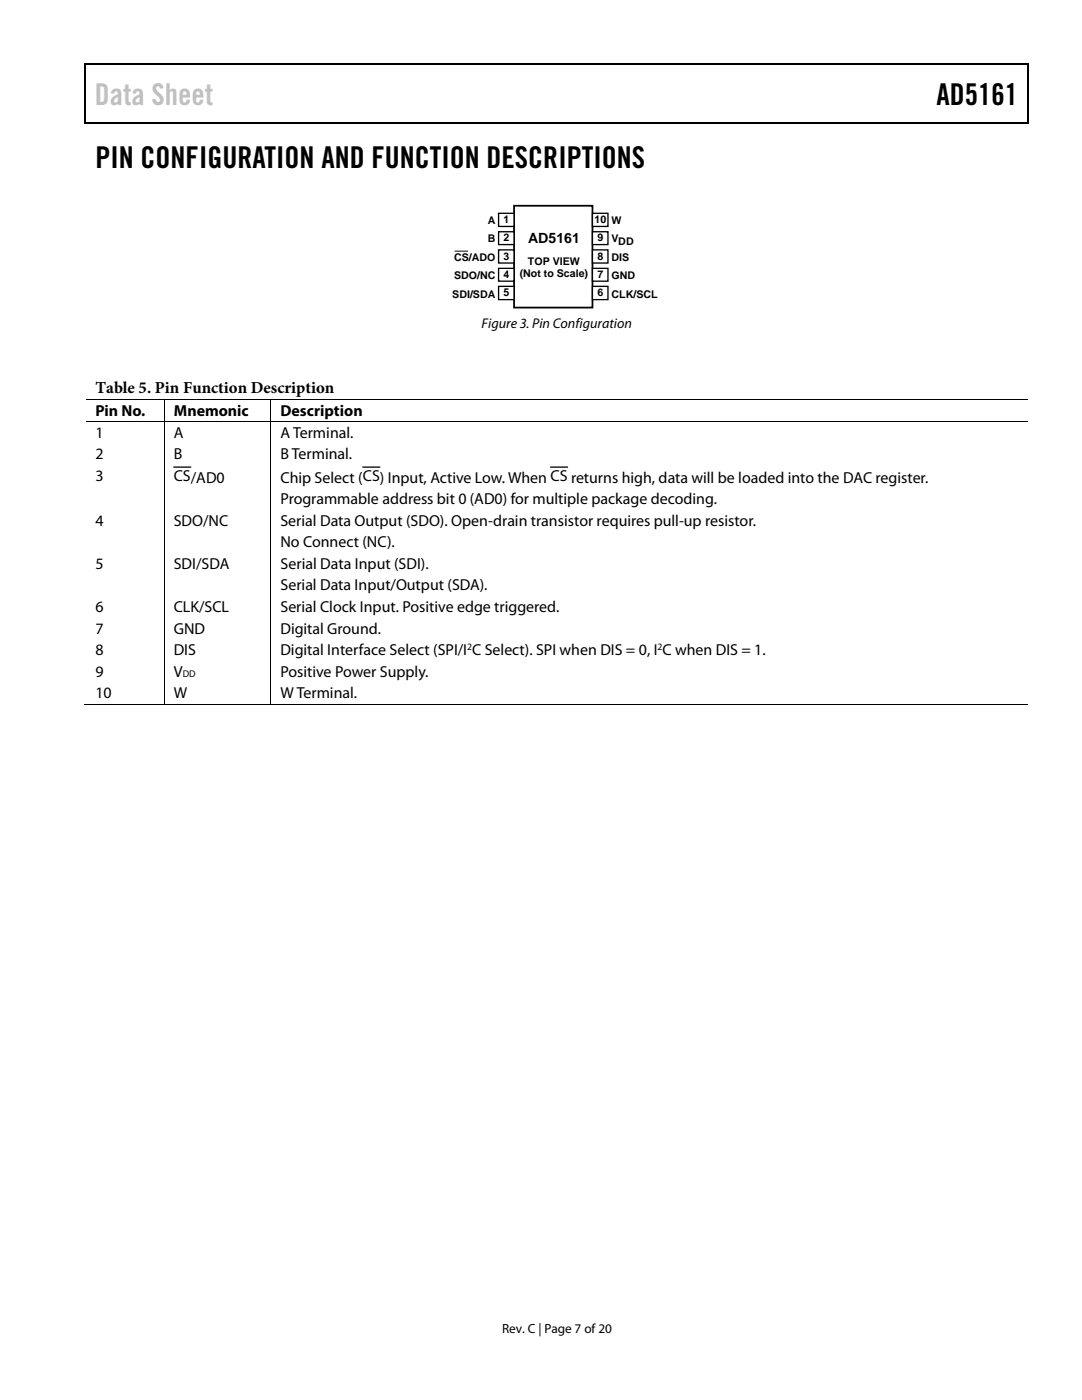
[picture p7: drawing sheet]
<svg xmlns="http://www.w3.org/2000/svg" width="216mm" height="279mm" viewBox="0 0 216 279" stroke-linecap="round" stroke-linejoin="round" font-family="sans-serif">
<defs><g id="words">
<text font-size="6" fill="#c0c0c0" x="18.9" y="21">Data Sheet</text>
<g font-size="6">
<text x="186.9" y="21">AD5161</text>
<text x="19" y="33.6">PIN CONFIGURATION AND FUNCTION DESCRIPTIONS</text>
</g>
<text font-size="3.3" x="19" y="78.4">Table 5. Pin Function Description</text>
<g font-size="3.2">
<text x="19" y="82.9">Pin No.</text>
<text x="34.7" y="82.9">Mnemonic</text>
<text x="56" y="82.9">Description</text>
<text x="19" y="87.4">1</text>
<text x="34.7" y="87.4">A</text>
<text x="56" y="87.4">A Terminal.</text>
<text x="19" y="91.7">2</text>
<text x="19" y="96">3</text>
<text x="34.7" y="91.7">B</text>
<text x="56" y="91.7">B Terminal.</text>
<text x="34.7" y="96">CS/AD0</text>
<text x="56" y="96.4">Chip Select (CS) Input, Active Low. When CS returns high, data will be loaded into the DAC register.</text>
<text x="56" y="100.6">Programmable address bit 0 (AD0) for multiple package decoding.</text>
<text x="19" y="104.9">4</text>
<text x="34.7" y="104.9">SDO/NC</text>
<text x="56" y="104.9">Serial Data Output (SDO). Open-drain transistor requires pull-up resistor.</text>
<text x="19" y="113.5">5</text>
<text x="34.7" y="113.5">SDI/SDA</text>
<text x="56" y="109.2">No Connect (NC).</text>
<text x="56" y="113.5">Serial Data Input (SDI).</text>
<text x="56" y="117.8">Serial Data Input/Output (SDA).</text>
<text x="19" y="122.1">6</text>
<text x="34.7" y="122.1">CLK/SCL</text>
<text x="56" y="122.1">Serial Clock Input. Positive edge triggered.</text>
<text x="19" y="126.4">7</text>
<text x="19" y="130.7">8</text>
<text x="34.7" y="130.7">DIS</text>
<text x="34.7" y="126.4">GND</text>
<text x="55.9" y="130.7">Digital Interface Select (SPI/I C Select). SPI when DIS = 0, I C when DIS = 1.</text>
<text x="56" y="126.4">Digital Ground.</text>
<text x="19" y="135">9</text>
<text x="34.7" y="135">V</text>
<text x="56" y="135">Positive Power Supply.</text>
<text x="19" y="139.3">10</text>
<text x="34.7" y="139.3">W</text>
<text x="56" y="139.3">W Terminal.</text>
</g>
<g font-size="2.8">
<text x="105.4" y="48.5">AD5161</text>
<text x="96.1" y="65.4">Figure 3. Pin Configuration</text>
</g>
<text font-size="2.6" x="100.2" y="266">Rev. C | Page 7 of 20</text>
<g font-size="2.1">
<text x="97.3" y="44.6">A</text>
<text x="100.4" y="44.5">1</text>
<text x="118.6" y="44.5">10</text>
<text x="122" y="44.6">W</text>
<text x="90.6" y="52">CS/ADO</text>
<text x="97.3" y="48.3">B</text>
<text x="100.4" y="48.2">2</text>
<text x="100.4" y="51.8">3</text>
<text x="105.3" y="52.9">TOP VIEW</text>
<text x="119.2" y="48.2">9</text>
<text x="119.2" y="51.8">8</text>
<text x="122" y="48.3">V</text>
<text x="122" y="52">DIS</text>
<text x="123.4" y="48.9">DD</text>
<text x="90.3" y="59.4">SDI/SDA</text>
<text x="90.6" y="55.7">SDO/NC</text>
<text x="100.4" y="55.5">4</text>
<text x="100.4" y="59.1">5</text>
<text x="103.7" y="55.3">(Not to Scale)</text>
<text x="119.2" y="55.5">7</text>
<text x="119.2" y="59.1">6</text>
<text x="122" y="55.7">GND</text>
<text x="122" y="59.4">CLK/SCL</text>
</g>
<g font-size="1.9">
<text x="93.2" y="129.7">2</text>
<text x="131.2" y="129.7">2</text>
<text x="36.4" y="135.2">DD</text>
</g>
</g></defs>
<path d="M16.9 12.7h.2v1h-.2zM205.1 12.7h.2v1h-.2zM205.1 12.7h.2v.3h-.2zM82.3 24.4h.2v.3h-.2zM205.1 24.4h.2v.3h-.2z" fill="#000"/>
<path d="M16.9 12.8h188.2M17 13.7v11M205.2 13.7v11M205.1 24.5h-188.2" fill="none" stroke="#000" stroke-width=".25"/>
<path d="M102.6 41.1h15.6v20.3h-15.6z" fill="#fff"/>
<path d="M102.6 41.1h15.6v20.3h-15.6z" fill="none" stroke="#000" stroke-width=".35"/>
<g fill="#fff" stroke="#000" stroke-width=".26">
<path d="M99.5 42.6h3.1v2.6h-3.1z"/>
<path d="M99.5 46.2h3.1v2.6h-3.1z"/>
<path d="M99.5 49.9h3.1v2.6h-3.1z"/>
<path d="M99.5 53.6h3.1v2.5h-3.1z"/>
<path d="M99.5 57.2h3.1v2.6h-3.1z"/>
<path d="M118.2 42.6h3.1v2.6h-3.1z"/>
<path d="M118.2 46.2h3.1v2.6h-3.1z"/>
<path d="M118.2 49.9h3.1v2.6h-3.1z"/>
<path d="M118.2 53.6h3.1v2.5h-3.1z"/>
<path d="M118.2 57.2h3.1v2.6h-3.1z"/>
</g>
<path d="M90.7 50.1h2.7M32.8 79.8v4.3M54.1 79.8v4.3M205.1 79.7h-188M17.1 84.2h188M32.8 84.3v56.4M54.1 84.3v56.4M16.9 140.6h15.8M32.9 140.6h21.1M54.1 140.6h151" fill="none" stroke="#000" stroke-width=".2"/>
<path d="M34.7 93.2h3.4M72.4 93.2h3.4M109.9 93.2h3.4" fill="none" stroke="#000" stroke-width=".25"/>
<use href="#words"/>
</svg>
